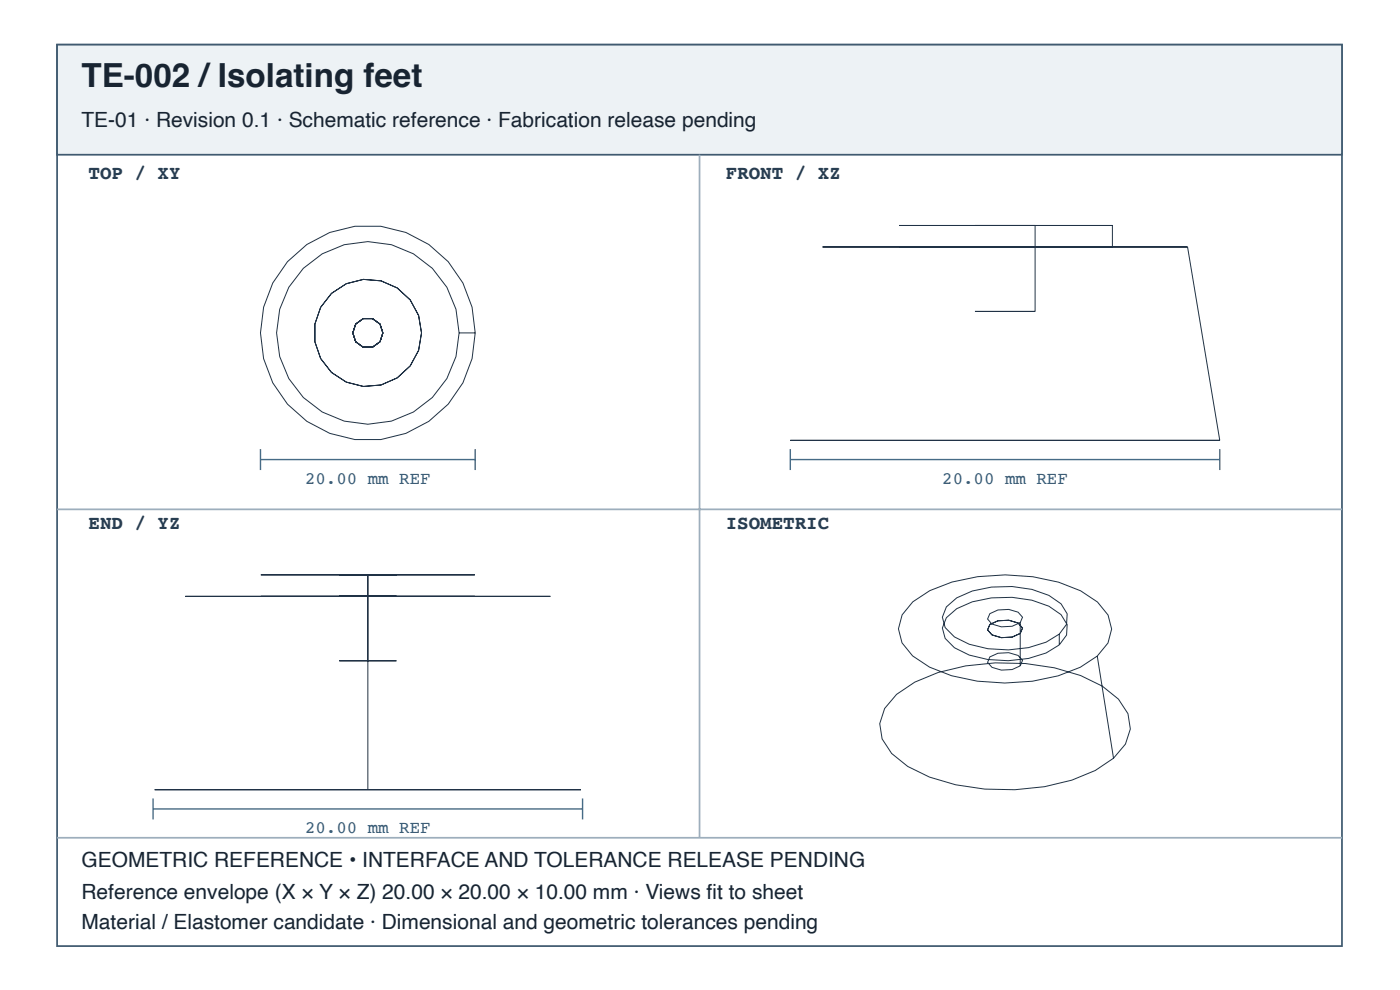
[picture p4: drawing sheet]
<svg xmlns="http://www.w3.org/2000/svg" width="297mm" height="210mm" viewBox="0 0 297 210" stroke-linecap="round" stroke-linejoin="round" font-family="sans-serif">
<defs><g id="words">
<text font-size="7" fill="#182431" x="17.3" y="18.4">TE-002 /Isolating feet</text>
<g font-size="4.4" fill="#182431">
<text x="17.3" y="26.9">TE-01 · Revision 0.1 · Schematic reference · Fabrication release pending</text>
<text x="17.3" y="183.9">GEOMETRIC REFERENCE • INTERFACE AND TOLERANCE RELEASE PENDING</text>
<text x="17.3" y="190.6">Reference envelope (X × Y × Z) 20.00 × 20.00 × 10.00 mm · Views fi t to sheet</text>
<text x="17.3" y="196.9">Material / Elastomer candidate · Dimensional and geometric tolerances pending</text>
</g>
<g font-size="4.1" fill="#263d52">
<text x="18.8" y="38">TOP / XY</text>
<text x="154" y="38">FRONT / XZ</text>
<text x="18.8" y="112.1">END / YZ</text>
<text x="154" y="112.1">ISOMETRIC</text>
</g>
<g font-size="3.7" fill="#335b78">
<text x="64.7" y="102.6">20.00 mm REF</text>
<text x="199.9" y="102.6">20.00 mm REF</text>
<text x="64.7" y="176.7">20.00 mm REF</text>
</g>
</g></defs>
<path d="M12.1 9.5h272.6v191.1h-272.6z" fill="none" stroke="#405a70" stroke-width=".37"/>
<path d="M12.1 9.5h272.6v23.3h-272.6z" fill="#edf2f5"/>
<path d="M12.1 9.5h272.6v23.3h-272.6z" fill="none" stroke="#405a70" stroke-width=".37"/>
<path d="M148.4 32.8v144.8M12.1 108h272.6M12.1 177.6h272.6" fill="none" stroke="#9daebc" stroke-width=".37"/>
<g fill="none" stroke="#203246" stroke-width=".21">
<path d="M174.5 52.4h77.4zM190.8 47.8h45.2zM190.8 52.4h45.2zM206.8 52.4h12.8zM206.8 47.8h12.8zM219.6 47.8v18.2M236 47.8v4.6M251.9 52.4l6.9 41M97.4 70.6h3.4M206.8 66h12.8zM167.7 93.4h91.1zM39.3 126.4h77.5z"/>
<path d="M55.3 121.9h45.4zM55.3 126.4h45.4zM72 126.4h12.1zM72 121.9h12.1zM78 121.9v45.5M193.7 127.6l3.6-2.4a39.8 39.8 0 0 1 31.9 .1l3.6 2.3 2.3 2.8 .7 3-.7 2.9-2.3 2.8-3.6 2.4a39.8 39.8 0 0 1-32-.1l-3.6-2.3-2.2-2.8-.8-3 .8-2.9zM200.8 128.7l2.2-1.9a22.8 22.8 0 0 1 19.5-.6l2.6 1.8 1.3 2.1-.1 2.3-1.6 2-2.8 1.7a24.1 24.1 0 0 1-16.3 .5l-3.1-1.6-2-2-.6-2.2zM200.8 131l2.2-2a22.7 22.7 0 0 1 19.5-.5l2.6 1.8 1.3 2.1-.1 2.2-1.6 2.1-2.8 1.7a24.1 24.1 0 0 1-16.3 .5l-3.1-1.6-2-2-.6-2.2zM210 132.4l1.7-.8 2.3-.1 2 .6 .9 1-.5 1.2-1.7 .8-2.3 .1-2-.6-.9-1.1zM210 139.3l1.7-.8 2.3-.1 2 .6 .9 1-.5 1.2-1.7 .7-2.3 .2-2-.6-.9-1.1zM210 130.1l1.7-.8 2.3-.1 2 .6 .9 1.1-.5 1.1-1.7 .8-2.3 .1-2-.6-.9-1.1zM216.4 132v9.2"/>
<path d="M224.7 134.4v2.3M232.8 139.1l3.4 21.6M72 140.1h12.1zM190.2 147.2l3.9-2.6a45.9 45.9 0 0 1 29.6-3l5.5 1.6 4.7 2.3 3.4 2.7 2 3.1 .5 3.3-1 3.2-2.6 2.9-3.8 2.6a45.9 45.9 0 0 1-29.7 3.1l-5.5-1.6-4.6-2.3-3.4-2.8-2.1-3-.5-3.3 1.1-3.2zM32.8 167.4h90.5z"/>
<circle cx="78" cy="70.6" r="22.8"/>
<circle cx="78" cy="70.6" r="3.2"/>
<circle cx="78" cy="70.6" r="11.4"/>
<circle cx="78" cy="70.6" r="19.4"/>
</g>
<path d="M55.3 95.2v4.5M55.3 97.4h45.5M100.8 95.2v4.5M167.7 97.4h91.1M167.7 95.2v4.5M258.8 95.2v4.5M32.5 169.3v4.4M32.5 171.5h91.1M123.6 169.3v4.4" fill="none" stroke="#466b86" stroke-width=".3"/>
<use href="#words"/>
</svg>
